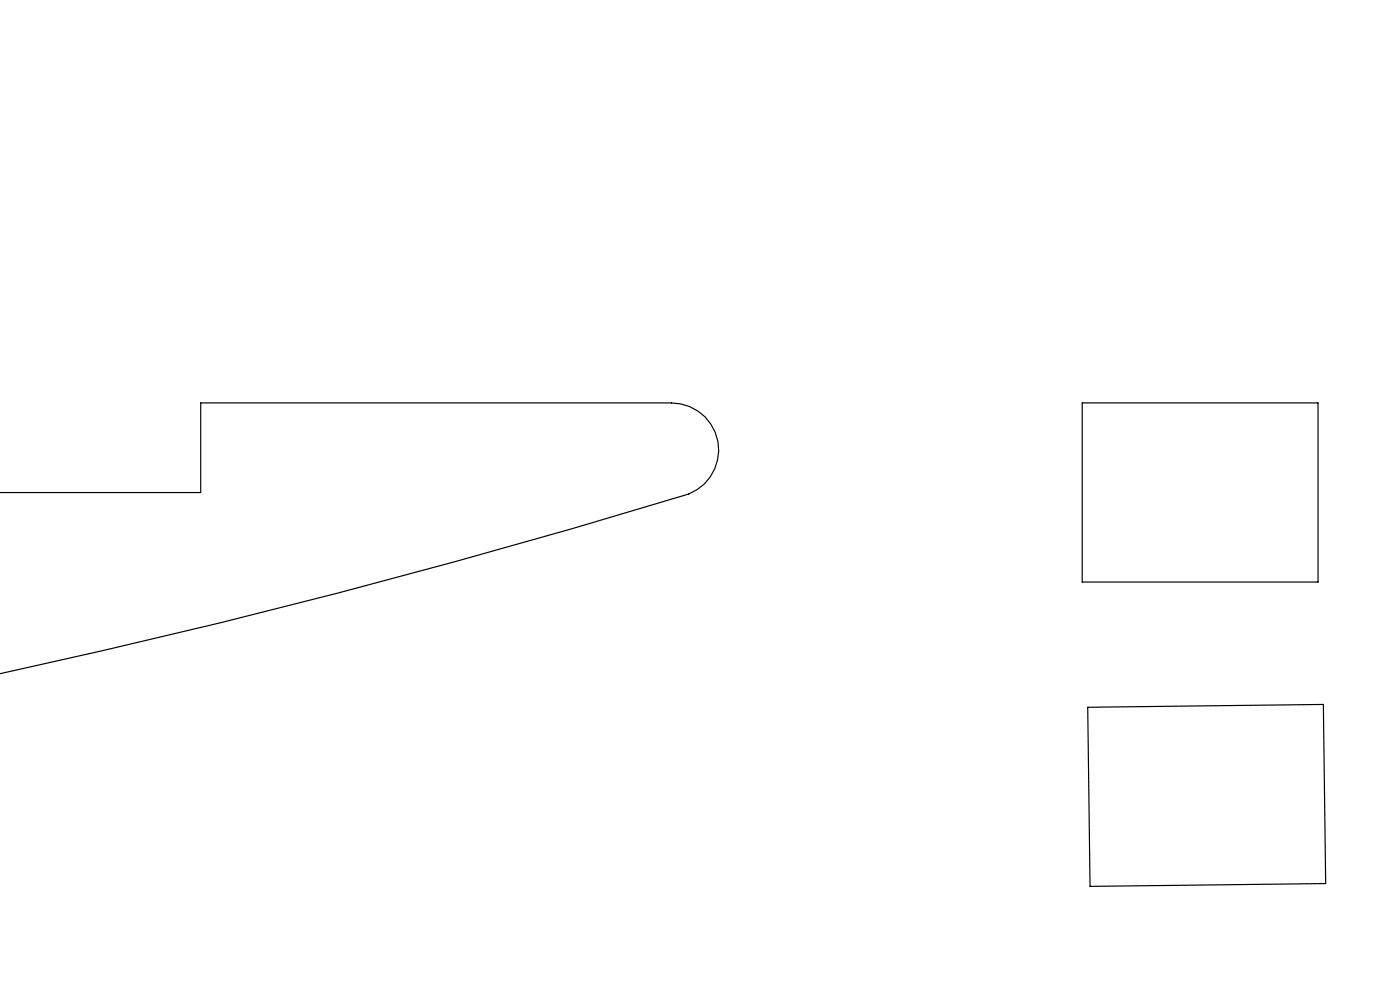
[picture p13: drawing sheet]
<svg xmlns="http://www.w3.org/2000/svg" width="297mm" height="210mm" viewBox="0 0 297 210" stroke-linecap="round" stroke-linejoin="round" font-family="sans-serif">
<path d="M229.6 85.5h50v38h-50zM0 104.5h42.6v-19h99.9a10 10 0 0 1 9.8 8.1 10 10 0 0 1-6.2 11.2 1850 1850 0 0 1-146.2 38.1M230.8 150l49.9-.6 .5 38-50 .6z" fill="none" stroke="#000" stroke-width=".25"/>
</svg>
